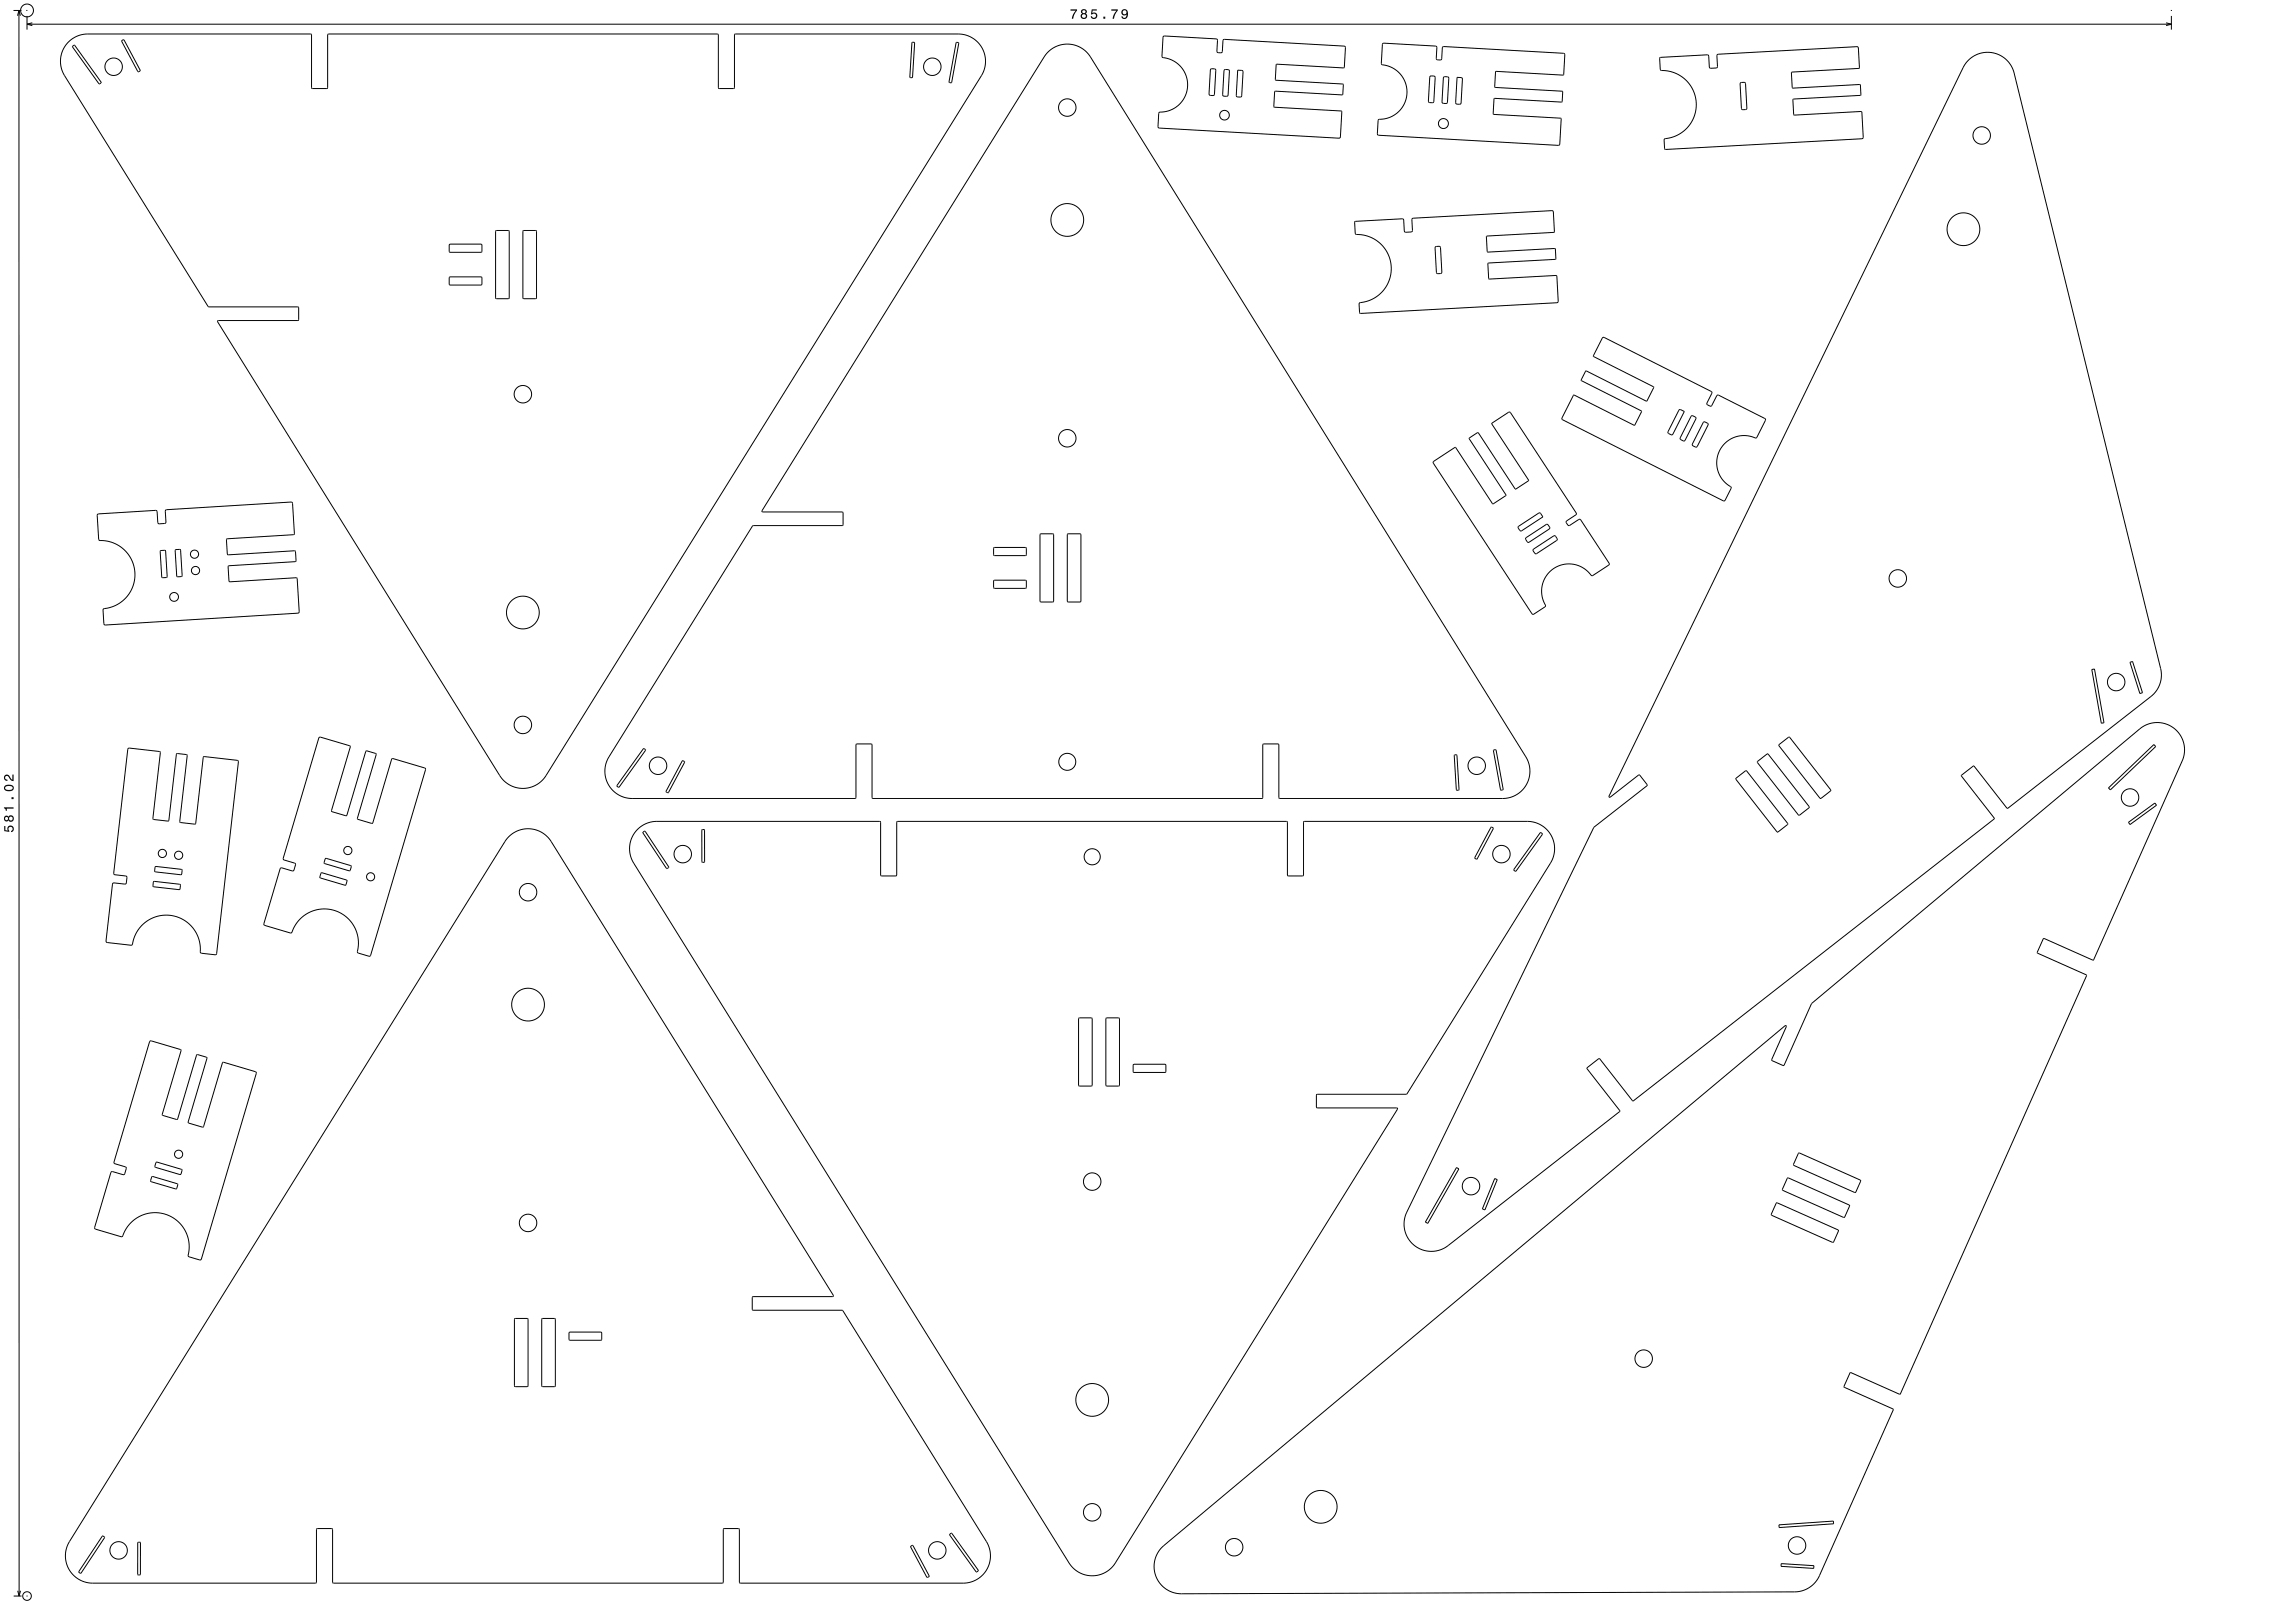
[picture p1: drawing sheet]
<svg xmlns="http://www.w3.org/2000/svg" width="841mm" height="594mm" viewBox="0 0 841 594" stroke-linecap="round" stroke-linejoin="round" font-family="sans-serif">
<g fill="none" stroke="#000" stroke-width=".37">
<path d="M4.9 3.8h2.9M6.4 5.8l.5-2 .6 2M6.9 3.8l.1 581.1M9.9 5.8v5.1M9.9 8.9h785.8M11.8 8.4l-1.9 .5 1.9 .5M25.2 15.3l3.1-2.1 3.6-.7h82l.3 .3v19.4l.3 .3h5.3l.3-.3v-19.4l.3-.3h142.5l.3 .3v19.4l.3 .3h5.3l.3-.3v-19.4l.3-.3h82.8l3.5 1.1 3 2.3 1.9 3.2 .5 3.7-.4 2.7-1.1 2.2-159.5 256.5-1.6 2-2.2 1.6-2.4 .8-2.4 .3-2.5-.3-2.3-1-1.8-1.3-1.6-1.9-103.6-166.6 .3-.3h29.2l.3-.3-.1-4.7-33.1-.2-52.9-85-1.1-3.1v-3.2l.9-3.1zM26.6 16.9l.8-.3 9.7 13.5-.1 .3-.8 .3-9.6-13.5zM44.7 14.8l.8-.2 5.9 11.1-.1 .3-.8 .2-5.9-11.1zM334.2 15.6l1 .1-.8 12.6-.2 .2-.8-.3zM350.4 15.6l.9 .2-2.6 14.4-.2 .2-.7-.4zM384 19.1l1.8-1.4 2-1 2.2-.5h2.2l2.2 .5 2.1 1 1.7 1.4 1.4 1.8 159.7 256.7 1.2 3.5-.1 3.7-1.5 3.4-1.3 1.5-1.5 1.3-2.5 1.2-2.7 .4h-82l-.3-.3v-19.4l-.3-.3h-5.3l-.3 .3v19.4l-.3 .3h-142.5l-.3-.3v-19.4l-.3-.3h-5.3l-.3 .3v19.4l-.3 .3h-82.3l-2.4-.5-2.1-.9-1.8-1.3-1.6-1.9-1.1-2.5-.4-2.7 .2-2.5 1-2.5 52.9-85.1 33.1-.2v-4.6l-.3-.3h-29.1l-.3-.5 103.4-166.2z"/>
<path d="M426.3 13.4l.4-.2 19 1.1 .5 .5-.2 4.2 .3 .3 1.1 .1 .5-.5 .3-4.1 .5-.4 44.1 2.6 .2 .4-.4 7.3-.2 .2-24.5-1.4-.3 .2-.3 5.5 .2 .2 24.6 1.4 .2 .2-.3 3.7-24.7-1.3-.2 .2-.3 5.5 .2 .2 24.6 1.4-.4 9.5-.5 .4-65.9-3.7-.5-.5 .3-4.9a1.42 1.42 0 0 1 1.8-.5l3.3-1 3-2.3 1.8-2.9 .7-3.4-.5-3.5-1.7-3-2.6-2.4-3.2-1.2a1.18 1.18 0 0 1-1.4-.7zM506.7 16l.4-.2 19 1.1 .4 .5-.1 4.2 .3 .3 1.1 .1 .5-.4 .2-4.1 .6-.4 44.1 2.5 .2 .5-.4 7.2-.2 .2-24.6-1.4-.2 .2-.3 5.5 .2 .2 24.6 1.4 .2 .2-.3 3.7-24.7-1.3-.2 .2-.3 5.5 .2 .2 24.6 1.4-.4 9.5-.5 .5-66-3.7-.4-.6 .3-4.8a1.43 1.43 0 0 1 1.8-.6l3.5-1.1 2.7-2.1 1.9-3 .7-3.4-.5-3.4-1.7-3.1-2.6-2.3-3.2-1.3a1.19 1.19 0 0 1-1.4-.7zM793.8 8.4l1.9 .5-1.9 .5M795.7 5.8v5.1M443.6 25.4l1.5-.2 .4 .6-.5 8.8-.5 .4h-1l-.5-.6zM448.6 25.7l1.5-.2 .4 .5-.5 8.9-.5 .4-1-.1-.5-.5zM453.6 25.7l1.5 .1 .4 .5-.5 8.9-.5 .4-1.1-.1-.4-.5zM524 28l1.5-.1 .4 .5-.5 8.8-.5 .5-1-.1-.5-.5zM529 28.3l1.5-.1 .4 .5-.5 8.8-.5 .4h-1.1l-.4-.6zM533.9 28.3l1.6 .1 .4 .6-.5 8.7-.5 .5h-1.1l-.4-.6zM608.2 21.1l17.5-1 .5 .5 .2 4 .5 .4 2.4-.3-.1-4.4 .4-.4 51.2-2.7 .2 .4 .4 7.3-.2 .2-24.6 1.3-.1 .2 .3 5.5 .2 .2 24.5-1.3 .2 .2 .2 3.6-24.7 1.5-.2 .2 .3 5.5 .2 .2 24.7-1.3 .6 9.4-.5 .5-72 4-.3-.3-.2-3.2a1.4 1.4 0 0 1 1.7-.7l2.2-.6 2-1 1.8-1.4 1.5-1.6 1.3-2.1 .8-2.1 .4-2.2v-2.5l-.4-2.2-.8-2.1-1.3-2.1-1.8-1.8-1.8-1.4-2-.9-4.9-1zM637.7 30.5l1.5-.3 .4 .4 .5 9-.4 .6h-1.1l-.5-.5z"/>
<path d="M721.2 22.2l2.2-1.7 2.3-1 2.5-.3 2.7 .3 2.5 1 2 1.6 1.5 1.9 1 2.3 53.9 218.7 .2 3.4-.9 3.1-1.3 2.2-1.6 1.5-52.5 41-12.3-15.5h-.3l-4.4 3.6 12.1 15.5v.3l-132.3 103.3h-.3l-12-15.5h-.3l-4.4 3.6 12.1 15.5v.3l-63.4 49.5-2.5 1.2-2.4 .5-2.5-.1-2.4-.7-3.1-2.2-1.3-1.7-.9-1.8-.6-3.7 .3-2 .6-1.9 68.6-141.2 19.6-15.5-2.7-3.7h-.4l-10.4 8.1-.5-.1 129.8-267.2zM164.7 89.5h11.6l.3 .3v2.4l-.3 .3h-11.4l-.3-.3zM181.7 84.5h4.6l.3 .3v24.4l-.3 .3h-4.4l-.3-.3zM191.7 84.5h4.6l.3 .3v24.4l-.3 .3h-4.4l-.3-.3zM496.5 81.2l17.4-1 .5 .4 .3 4.3 .4 .2 2-.1 .5-.5-.2-4.1 .5-.4 51.1-2.7 .2 .4 .4 7.2-.2 .3-24.5 1.3-.2 .2 .3 5.5 .2 .2 24.6-1.4 .2 .2 .1 3.7-24.7 1.5-.2 .2 .3 5.5 .2 .2 24.7-1.4 .6 9.5-.5 .5-72 4-.3-.3-.2-3.2a1.4 1.4 0 0 1 1.7-.7l1.9-.5 2.3-1.1 2-1.6 1.5-1.6 1.2-2.2 .8-2.1 .4-2.2v-2.2l-.5-2.3-.8-2-1.3-2.2-1.5-1.6-1.9-1.3-2-1-5.1-1.1zM525.9 90.6l1.5-.3 .5 .4 .5 9-.5 .5-1.1 .1-.4-.5zM164.7 101.5h11.6l.3 .3v2.4l-.3 .3h-11.4l-.3-.3zM587.2 123.8l.6-.2 39.3 19.9 .2 .6-1.8 3.8 .2 .4 .9 .5 .7-.2 1.8-3.6 .7-.2 17 8.6 .1 .6-3.1 6.2a1.43 1.43 0 0 1-1.8-.2l-3.5-.4-3.4 .8-2.9 1.9-2 2.8-1 3.4 .2 3.4 1.3 3.2 2.6 2.7a1.18 1.18 0 0 1 1.1 1.2l-2.3 4.4-.6 .1-59.1-29.9v-.5l4.2-8.3h.2l22 11h.3l2.5-5-.1-.2-22-11.1-.1-.3 1.7-3.3 22.2 11.1 .2-.1 2.5-4.9-.1-.3-22-11.1zM615.2 150.3l.7-.2 1.3 .7-4.2 8.3-.6 .2-1-.5-.2-.6zM619.7 152.5l.4-.2 1.1 .5 .3 .7-4 7.9-.7 .2-.9-.5-.2-.7zM624.2 154.8l.4-.2 1.1 .5 .2 .6-3.9 7.9-.7 .2-1-.5-.1-.6zM525.4 169l7.8-5.1 .2 .1 13.5 20.6h.3l4.7-3.2-13.6-20.7 3.1-2.2 .3 .1 13.5 20.6h.3l4.7-3.2-13.6-20.7 6.2-4.2 .5-.1 24.3 37-.1 .7-3.6 2.3v.5l.6 .9 .7 .2 3.4-2.3 .6 .2 10.5 15.9-.2 .7-5.8 3.8a1.43 1.43 0 0 1-1.5-1.1l-2.8-2.1-3.3-1-3.5 .2-3.2 1.4-2.5 2.4-1.6 3.1-.3 3.7 .9 3.4a1.19 1.19 0 0 1 .2 1.5l-4.1 2.7-.6-.2-36.2-55.2z"/>
<path d="M35.9 188.4l21.2-1.4 .5 .5 .3 4.2 .4 .3 2-.2 .5-.4-.2-4.1 .4-.5 46-2.8 .2 .4 .6 11.4-24.5 1.6-.3 .3 .3 5.3 .3 .3 24.4-1.5 .3 .3 .1 3.6-24.5 1.6-.3 .3 .3 5.3 .3 .3 24.6-1.4 .8 12.4-.4 .5-70.7 4.3-.4-.4-.3-5.1a1.39 1.39 0 0 1 1.6-.7l2.4-.7 2-1.1 1.8-1.4 1.4-1.7 1.3-2.1 .7-1.9 .4-2.4v-2.3l-.5-2.2-.8-2.1-1.2-1.9-1.7-1.8-2-1.5-2.1-.9-4.9-1-.6-9zM381.2 195.7l4.6-.1 .3 .3v24.4l-.3 .3h-4.4l-.3-.3zM391.2 195.7l4.6-.1 .3 .3v24.4l-.3 .3h-4.4l-.3-.3zM556.5 192.8l7.4-4.8 .7 .2 .8 1.2-7.8 5.1h-.5l-.7-1zM559.3 197l7.4-4.8h.4l.8 1-.2 .7-7.4 4.8h-.5l-.7-1zM58.8 201.8l1.6-.2 .3 .3 .6 9.4-.3 .3-1.4 .1-.3-.3zM64.3 201.5l1.6-.2 .3 .3 .6 9.4-.3 .3-1.4 .1-.3-.3zM364.2 212.7l11.6-.1 .3 .3v2.4l-.3 .3h-11.4l-.3-.3zM364.2 200.7l11.6-.1 .3 .3v2.4l-.3 .3h-11.4l-.3-.3zM562 201.2l7.4-4.9 .5 .1 .7 1-.2 .6-7.4 4.9h-.4l-.8-1zM766.5 245.3l1-.1 3.5 19.7-1 .1zM780.5 242.7l1-.3 3.6 11.4-.9 .3z"/>
<path d="M46.9 274.3l.5-.2 11.3 1.4-2.7 24.5 .3 .3 5.2 .6 .4-.3 2.8-24.4 3.6 .3 .3 .3-2.7 24.3 .2 .3 5.3 .6 .3-.3 2.9-24.4 12.3 1.3 .4 .3-7.9 70.5-.6 .5-5-.6a1.39 1.39 0 0 1-.4-1.8l-.2-2.2-.8-2.4-1.1-2-1.4-1.7-1.7-1.5-1.9-1.1-2.1-.8-2.2-.4h-2.3l-2.4 .5-2.3 .9-1.9 1.3-1.6 1.5-1.3 1.9-1.9 4.8-9-.9-.4-.3 2.3-21.2 .6-.4 3.9 .5 .6-.5 .1-2.4-4.3-.6-.4-.5zM117 270.2l.4-.1 11 3.3-6.9 23.7 .2 .3 5 1.5 .4-.2 7.1-23.5 3.5 .9 .2 .4-6.9 23.4 .2 .3 5 1.5 .4-.2 7.1-23.5 12 3.4 .3 .4-20.2 68.3-.6 .3-3.9-1.2a1.39 1.39 0 0 1-.1-1.8l.1-2.2-.3-2.5-.7-2.1-1.1-2-1.4-1.7-1.7-1.5-1.9-1.1-2.4-.9-2.2-.3-2.5 .1-2.2 .5-2.3 1-3.2 2.7-2.8 4.5-9.6-2.8-.3-.4 6-20.4 .6-.3 3.8 1.2 .6-.4 .5-2.4-4.1-1.3-.3-.6zM235.7 274.4l.3-.1 .6 .7-9.7 13.4-.3 .1-.5-.6zM250.1 278.8l.8 .5-5.9 11.1-.3 .1-.6-.5zM532.9 276.7l1 .1 .8 12.5-.2 .3-.8-.2zM547.3 274.9h.9l2.6 14.3-.1 .3-.8-.1zM644.1 279l3.4-2.7h.5l15 19.3-.1 .4-3.4 2.7h-.5l-15-19.3zM651.9 272.8l3.5-2.7 .4 .1 15.1 19.2-.1 .4-3.5 2.8-.4-.1-15-19.2zM636.2 285.2l3.4-2.7h.5l15 19.2-.1 .5-3.4 2.7-.4-.1-15.1-19.2zM772.7 288.7l16.6-15.9 .7 .8-16.7 15.8zM56.9 317.6l9.6 1 .3 .3-.2 1.4-.3 .2-9.4-1-.2-.3zM117.7 319.8l9.3 2.7 .2 .3-.4 1.4-.4 .2-9-2.7-.2-.4z"/>
<path d="M119.3 314.6l9.2 2.6 .2 .4-.4 1.3-.3 .2-9-2.7-.2-.3zM186.4 306.6l1.6-1.3 2-1 2.2-.5 2-.1 2.2 .4 2 .9 1.8 1.3 1.4 1.5 103.8 167-.3 .3h-29.1l-.3 .3v4.6l33.2 .3 53 85.4 1 3.4-.3 3.7-1.5 3.1-2.7 2.6-2.5 1.2-2.7 .4h-82l-.3-.3v-19.4l-.3-.3h-5.3l-.3 .3v19.4l-.3 .3h-142.5l-.3-.3v-19.4l-.3-.3h-5.3l-.3 .3v19.4l-.3 .3h-82.3l-2.4-.4-2.3-1.1-1.9-1.5-1.4-1.8-1.1-2.5-.3-2.5 .2-2.5 1.2-2.7 159.6-256.7zM233.7 303.8l3.1-2 3.6-.8h82l.3 .3v19.4l.3 .3h5.3l.3-.3v-19.4l.3-.3h142.6l.3 .3v19.4l.3 .3h5.3l.3-.3v-19.4l.3-.3h82.7l3.6 1.1 2.9 2.3 1.9 3.2 .6 3.5-.4 2.7-1.1 2.5-52.7 84.6-33 .2-.1 4.6 .3 .3h29.2l.2 .4-103.4 166.3-1.6 2-2 1.5-2.5 1-2.5 .2-2.5-.3-2.1-.8-2-1.5-1.6-1.9-159.7-256.6-1.3-3.3-.1-3.2 1-3.3zM235.7 304.9l.7-.2 8.6 13v.2l-.8 .3-8.6-13zM257.2 304.1l1 .1v11.6l-.2 .2-.8-.2zM546.4 303.1l.8 .5-5.9 11.1-.3 .1-.6-.5zM564.4 305.1l.8 .4v.2l-9.7 13.5-.2 .1-.6-.7zM780 301.3l9.7-7 .5 .8-9.6 7zM56.3 323l9.6 1 .2 .4-.1 1.3-.4 .3-9.3-1-.3-.4zM395.3 373.1l4.6-.1 .3 .3v24.4l-.3 .3h-4.4l-.3-.3zM405.3 373.1l4.6-.1 .3 .3v24.4l-.3 .3h-4.4l-.3-.3zM55 381.5l.4-.1 10.9 3.3-6.9 23.7 .2 .3 5.1 1.5 .4-.2 7.1-23.5 3.5 .9 .2 .4-7 23.4 .2 .3 5.1 1.5 .4-.2 7.1-23.5 11.9 3.4 .3 .4-20.1 68.3-.6 .3-3.9-1.1a1.4 1.4 0 0 1-.1-1.9l.1-2.2-.3-2.5-.7-2.1-1.1-2-1.4-1.7-1.9-1.7-2-1-2.1-.8-2.5-.3-2.2 .1-2.2 .5-2.1 .9-1.8 1.2-1.6 1.6-2.8 4.5-9.6-2.8-.3-.4 5.9-20.4 .7-.3 4 1.2 .4-.3 .6-2-.3-.6-3.9-1.2-.3-.6z"/>
<path d="M415.3 390.1l11.6-.1 .3 .3v2.4l-.3 .3h-11.4l-.3-.3zM55.7 431.1l9.3 2.7 .2 .3-.4 1.4-.4 .2-9-2.7-.2-.3zM57.3 425.9l9.2 2.6 .2 .4-.4 1.3-.3 .2-9.1-2.6-.2-.4zM533.7 427.8l.9 .5-11.4 20-.9-.5zM547.7 431.9l1 .4-4.6 11.1-.9-.4zM654.9 431.8l.4-.2 22.3 10 .2 .4-1.8 4-.4 .1-22.3-9.9-.1-.4zM659 422.6l.4-.1 22.3 9.9 .1 .4-1.7 4-.4 .2-22.3-9.9-.2-.4zM650.9 440.9l.4-.1 22.3 9.9 .1 .4-1.8 4-.4 .2-22.3-10-.1-.4zM188.6 483.2l4.6-.1 .3 .3v24.4l-.3 .3h-4.4l-.3-.3zM198.6 483.2l4.6-.1 .3 .3v24.4l-.3 .3h-4.4l-.3-.3zM208.6 488.2l11.6-.1 .3 .3v2.4l-.3 .3h-11.4l-.3-.3zM651.9 558.8l19.9-1.4 .1 1-19.9 1.4z"/>
<path d="M37.5 562.9l.8 .3v.3l-8.6 13h-.3l-.5-.6zM50.5 565.2l1 .1-.1 11.6-.2 .2-.7-.2zM333.8 566.6l.8-.2 5.9 11.1-.1 .3-.8 .2-5.9-11.2zM348 562.2l.8-.3 9.7 13.5-.1 .3-.7 .3-9.7-13.5zM425.9 566.9l228.5-191.1 .2 .4-5.4 12.1 .2 .4 4.2 1.8 10.3-22.8 120.3-100.7 1.7-1.1 1.8-.7 2-.4h2l1.9 .5 1.9 .8 2.8 2.4 1.4 2.3 .7 2.4 .1 2.5-.6 2.4-32.7 73.6-.3 .1-17.9-7.9-.2 .1-2.3 5 .1 .3 17.9 7.9 .1 .3-68.2 153.3-.3 .1-17.9-7.9-.3 .1-2.2 5 .1 .2 17.9 8 .1 .3-27.2 61-1.2 1.9-1.5 1.6-2.8 1.6-3.5 .6-225.4 .7-2.9-.7-2.4-1.3-1.9-1.9-1.5-2.6-.6-2.7 .3-3 .9-2.6zM652.7 573l12 .7-.1 1-11.9-.7zM6.5 582.9l.5 2 .5-2M7.9 584.9h-2.9"/>
<circle cx="9.9" cy="3.8" r="2.36"/>
<circle cx="41.6" cy="24.5" r="3.2"/>
<circle cx="341.6" cy="24.5" r="3.2"/>
<circle cx="391.1" cy="39.4" r="3.2"/>
<circle cx="448.7" cy="42.2" r="1.77"/>
<circle cx="528.9" cy="45.3" r="1.83"/>
<circle cx="726.2" cy="49.6" r="3.2"/>
<circle cx="391.1" cy="80.6" r="6"/>
<circle cx="719.5" cy="84" r="6"/>
<circle cx="191.6" cy="144.5" r="3.2"/>
<circle cx="391.1" cy="160.6" r="3.2"/>
<circle cx="63.8" cy="218.7" r="1.61"/>
<circle cx="71.3" cy="203.1" r="1.5"/>
<circle cx="71.6" cy="209.1" r="1.5"/>
<circle cx="695.4" cy="212" r="3.2"/>
<circle cx="191.6" cy="224.5" r="6"/>
<circle cx="775.5" cy="249.9" r="3.2"/>
<circle cx="191.6" cy="265.6" r="3.2"/>
<circle cx="391.1" cy="279.2" r="3.1"/>
<circle cx="241.1" cy="280.6" r="3.2"/>
<circle cx="541.1" cy="280.6" r="3.2"/>
<circle cx="780.6" cy="292.2" r="3.2"/>
<circle cx="59.5" cy="312.7" r="1.5"/>
<circle cx="65.5" cy="313.4" r="1.5"/>
<circle cx="127.5" cy="311.7" r="1.5"/>
<circle cx="250.2" cy="313" r="3.2"/>
<circle cx="400.2" cy="314" r="2.95"/>
<circle cx="550.2" cy="313" r="3.2"/>
<circle cx="135.8" cy="321.3" r="1.49"/>
<circle cx="193.5" cy="326.9" r="3.2"/>
<circle cx="193.5" cy="368.1" r="6"/>
<circle cx="65.4" cy="423" r="1.5"/>
<circle cx="400.2" cy="433" r="3.2"/>
<circle cx="539" cy="434.7" r="3.2"/>
<circle cx="193.5" cy="448.1" r="3.2"/>
<circle cx="602.3" cy="497.9" r="3.2"/>
<circle cx="400.2" cy="513" r="6"/>
<circle cx="400.2" cy="554.2" r="3.2"/>
<circle cx="484" cy="552.2" r="6"/>
<circle cx="43.5" cy="568.1" r="3.2"/>
<circle cx="343.5" cy="568.1" r="3.2"/>
<circle cx="452.3" cy="567" r="3.2"/>
<circle cx="658.5" cy="566.3" r="3.2"/>
<circle cx="9.9" cy="584.9" r="1.58"/>
</g>
<g fill="#000">
<path d="M9.7 3.6h.3v.4h-.3z" fill-rule="evenodd"/>
<path d="M392.3 3.4v.5h1.9l-1.3 2.2-.1 .8h.5l.4-1.6 1-1.4v-.5zM396.4 3.6l-.3 .9 .5 .5a1.09 1.09 0 0 0-.2 1.6 1.09 1.09 0 0 0 1.6 0 1.09 1.09 0 0 0-.2-1.6 1.01 1.01 0 0 0 .1-1.6 1.01 1.01 0 0 0-1.5 .2zM396.5 5.9a.71 .71 0 0 1 1.4 0 .71 .71 0 0 1-1.4 0zM396.6 4.3a.6 .6 0 0 1 1.2 0 .6 .6 0 0 1-1.2 0zM400.1 3.4l-.3 1.9h.4a.8 .8 0 0 1 1.2-.2 .8 .8 0 0 1 0 1.2 .8 .8 0 0 1-1.2-.3h-.5a1.21 1.21 0 0 0 1.5 1 1.21 1.21 0 0 0 .8-1.6 1.21 1.21 0 0 0-1.7-.6l.1-.9h1.5v-.5zM404.3 6.1v.8h.7v-.8zM407.2 3.4v.5h1.9l-1.2 2.2-.2 .8h.5l.5-1.6 .9-1.4v-.5zM411.2 3.7a1.15 1.15 0 0 0 0 1.6 1.15 1.15 0 0 0 1.7 0 1.02 1.02 0 0 1-.9 1.3l-.4-.2-.2-.4h-.5a1.23 1.23 0 0 0 1.5 .9 1.23 1.23 0 0 0 .9-1.4 1.42 1.42 0 0 0-.3-1.8 1.42 1.42 0 0 0-1.8 0zM411.4 4.5a.75 .75 0 0 1 1.5 0 .75 .75 0 0 1-1.5 0z" fill-rule="evenodd"/>
<path d="M795.5 3.6h.4v.4h-.4z" fill-rule="evenodd"/>
<path d="M1.5 302.7l.1 1.9 1.8 .2v-.4a.8 .8 0 0 1-.2-1.2 .8 .8 0 0 1 1.2 .1 .8 .8 0 0 1-.3 1.2v.4a1.21 1.21 0 0 0 1-1.5 1.21 1.21 0 0 0-1.6-.8 1.21 1.21 0 0 0-.6 1.8l-.9-.2v-1.5zM1.7 299.2a1 1 0 0 0-.1 1.4 1 1 0 0 0 1.5 0 1.09 1.09 0 0 0 1.6 .2 1.09 1.09 0 0 0 0-1.7 1.09 1.09 0 0 0-1.6 .2l-.7-.4zM3.3 300a.71 .71 0 0 1 1.4 0 .71 .71 0 0 1-1.4 0zM1.8 300a.6 .6 0 0 1 1.2 0 .6 .6 0 0 1-1.2 0zM1.4 295.8l.7 1.3h.4v-.8h2.5v-.5zM4.2 292.1v.7h.8v-.7zM1.9 287.8a1.13 1.13 0 0 0-.4 1.3 1.13 1.13 0 0 0 1 .8 1.9 1.9 0 0 0 2.6-1.2 2.03 2.03 0 0 0-3.2-.9zM2 288.4l.7-.3 1.6 .1a.63 .63 0 0 1 0 1.1h-2.1l-.2-.2zM1.7 284.2a1.2 1.2 0 0 0-.2 1.3 1.2 1.2 0 0 0 1.2 .7v-.5a.71 .71 0 0 1-.8-.5 .71 .71 0 0 1 .5-.9 .71 .71 0 0 1 .8 .5l.2 .3a1.63 1.63 0 0 0 1.6 1.1v-2.4h-.5v1.9l-1.4-1.7-.6-.2z" fill-rule="evenodd"/>
<path d="M9.7 584.7h.4v.3h-.4z" fill-rule="evenodd"/>
</g>
</svg>
